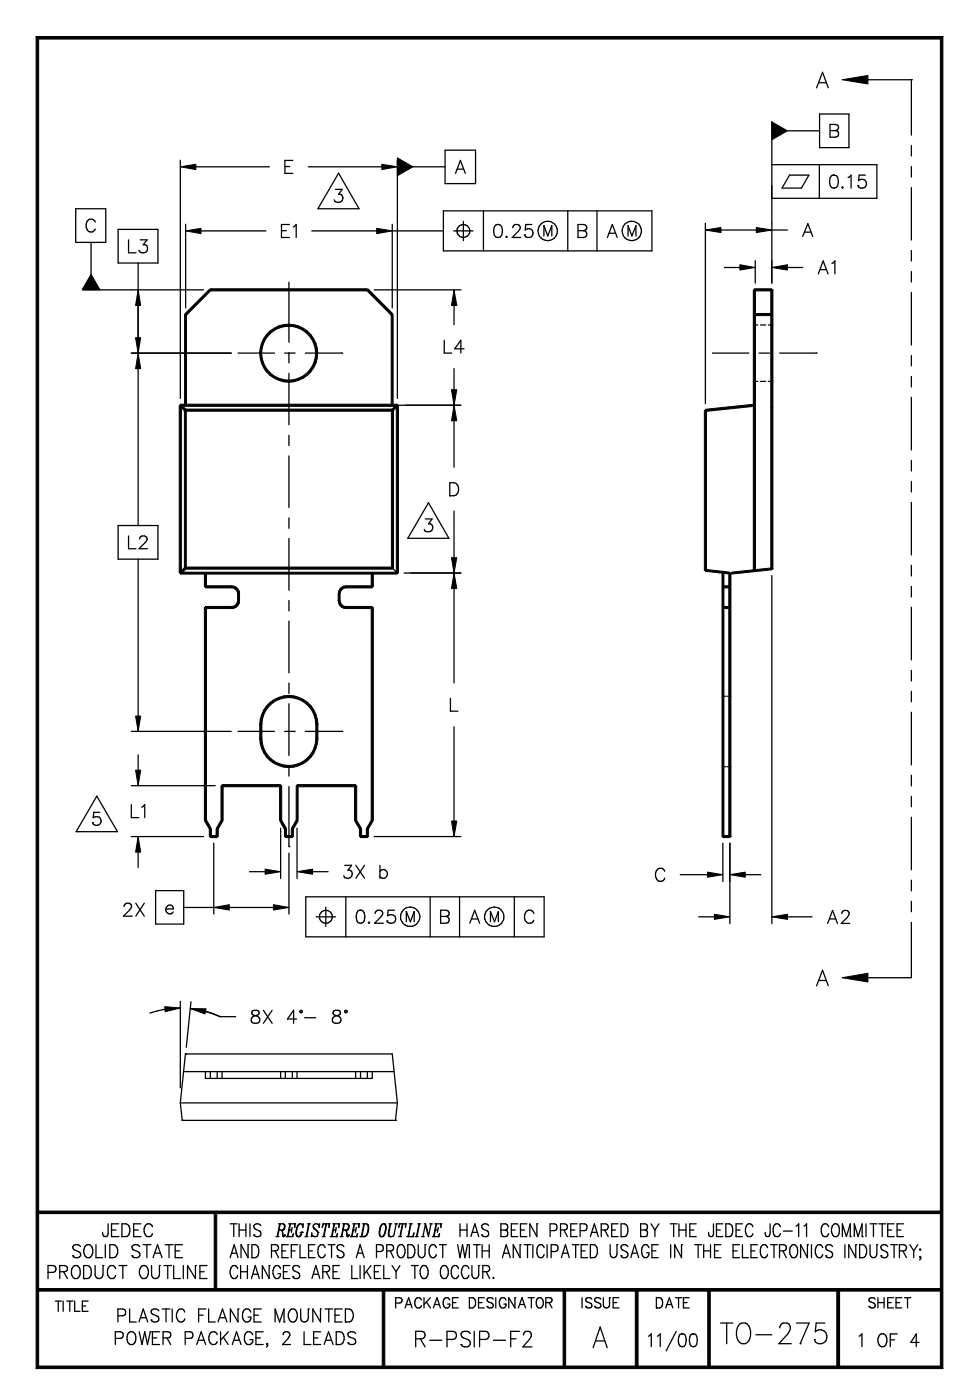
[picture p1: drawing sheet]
<svg xmlns="http://www.w3.org/2000/svg" width="195mm" height="278mm" viewBox="0 0 195 278" stroke-linecap="round" stroke-linejoin="round" font-family="sans-serif">
<g fill="none" stroke="#000" stroke-width=".25">
<path d="M162.3 17.5l1.2-3.1 1.1 3.1M162.7 16.4h1.5M172.5 15.9h8.6M181.1 15.9h.1M181.1 15.9v11M35.8 31.9v47.3M38.9 33.2h14.6M56.6 33.1h1M58.2 31.9h-1.6v2.6h1.6M61.3 33.2h14.6M66.7 37.7h1.3l-.7 .9a.83 .83 0 0 1 .8 1 .83 .83 0 0 1-1.1 .6l-.3-.1-.3-.4M67.3 34.4l4.1 7.1h-8.2z"/>
<path d="M79 31.9v47.3M82.1 33.2h6.4M88.5 29.9h6v6.6h-6zM90.5 34.5l1-2.6 1 2.6M90.9 33.6h1.2M153.4 32.7h20.9v6.7h-20.9M153.4 24.2v32.1M156.5 26h6.4M156.9 34.8h3.9l-1.5 2.6h-3.9zM162.8 32.7v6.7M162.9 22.7h5.8v6.7h-5.8zM165 24.7l1.4 .2a.57 .57 0 0 1 0 .9l-.3 .2 .3 .1a.68 .68 0 0 1 .3 .7 .68 .68 0 0 1-.6 .5h-1.1z"/>
<path d="M165 26h1.1M165.2 34.9a.85 .85 0 0 1 1.3 .4 2.1 2.1 0 0 1-.3 2 .82 .82 0 0 1-1.2-.4 2.04 2.04 0 0 1 .2-2zM165.6 34.8h.1M167.4 37.1l-.1 .2 .1 .1 .2-.1M168.6 35.3l.5-.5v2.6M170.5 36.9h.1M172 34.8h-1.2l-.2 1.1a.9 .9 0 0 1 1.4 0 .9 .9 0 0 1-.2 1.4 .9 .9 0 0 1-1.3-.4M181.1 28.9v2.1M181.1 33.1v2.1M181.1 37.3v10.4M15 41.5h6v6.7h-6zM16.6 57.6h23.8"/>
<path d="M18.1 48.2v6.3M18.9 44.2a.94 .94 0 0 0-1-.6 .94 .94 0 0 0-.8 1 1.1 1.1 0 0 0 .3 1.2 1.1 1.1 0 0 0 1.2 .2l.3-.5M23.5 45.6h7.9v6.7h-7.9zM25.5 47.7v2.6h1.5M27.5 52.3v17.9M27.9 47.7h1.3l-.7 1a.83 .83 0 0 1 .8 .9 .83 .83 0 0 1-1.1 .7l-.3-.2-.3-.3M36.9 44.6v16.6M39.9 45.9h13M41.8 57.6h.1M55.9 45.9h1M57.4 56.1v12M57.5 44.6h-1.6v2.6h1.6"/>
<path d="M58.3 45.1l.6-.5v2.6M62 45.9h12.9M74.4 57.6h17.2M78 45.9h10.1M78 44.6v16.6M88.1 41.9h41.5v8h-41.5zM90.1 45.9h3.9M92.1 44v3.9M96.1 41.9v8M98.5 44.8a.83 .83 0 0 1 1.2 .3 2.04 2.04 0 0 1-.2 2 .83 .83 0 0 1-1.3-.4 2.04 2.04 0 0 1 .3-1.9zM98.9 44.6h.1M100.7 47l-.1 .1 .1 .1 .1-.1"/>
<path d="M101.9 45.3l.3-.5 .7-.2a.63 .63 0 0 1 .4 1l-1.5 1.6h1.7M104.2 46.7h.1M105.7 44.6h-1.2l-.1 1.1a.9 .9 0 0 1 1.3 0 .9 .9 0 0 1-.2 1.4 .9 .9 0 0 1-1.3-.4M108.1 46.9v-2l.8 2 .8-2v2M112.8 41.9v8M114.9 44.6l1.5 .2a.58 .58 0 0 1 0 .9l-.4 .2a.68 .68 0 0 1 .6 .6 .68 .68 0 0 1-.6 .7h-1.1zM114.9 45.9h1.1M118.6 41.9v8M120.7 47.2l1-2.6 1 2.6M121.1 46.4h1.2M124.8 46.9v-2l.8 2 .8-2v2M140.2 44.4v35.9"/>
<path d="M143.3 45.7h7M144 53.2h3M149.9 57.6h.1M150.1 51.8v4.5M153.4 57.6h.1M153.4 45.7h3.1M156.5 53.2h3M159.5 47l1-2.5 1 2.5M159.9 46.2h1.2M162.6 54.5l1-2.6 1 2.6M163 53.6h1.2M165.3 52.4l.6-.5v2.6"/>
<path d="M181.1 49.8v2.1M181.1 54v2.1M181.1 58.1v10.5M26.1 70.2h19.9M27.5 73.3v31.2M47.3 70.2h7.2M56.6 70.2h2.1M57.4 70.1v2.1M57.4 74.2v10.3M60.7 70.2h7.2M67.9 70.2h.1M88.3 67.7v2.5h1.5"/>
<path d="M90.2 60.7v3.9M90.2 73.3v4.2M92.2 69.4h-1.8l1.2-1.7v2.5M141.6 70.2h7.2M149.9 75.8h.7M149.9 64.6h.7M150.9 70.2h2M151.2 75.8h1M151.2 64.6h1M152.7 75.8h.7M152.7 64.6h.7M153.4 75.8h.1"/>
<path d="M153.4 64.6h.1M155 70.2h7.2M162.2 70.2h.1M181.1 70.7v2M181.1 74.9v2M181.1 79v10.5M57.4 86.6v2M57.4 90.7v10.2M79.3 80.6h12.3M85.2 100l4 7h-8.2zM89.4 98.6h.1M89.4 96h.8a1.36 1.36 0 0 1 1 1.3 1.36 1.36 0 0 1-1 1.3h-.8z"/>
<path d="M90.2 83.7v9.2M140.2 81.6h.1M181.1 91.5v2.2M181.1 95.7v2.1M181.1 99.9v10.4M23.5 104.5h7.9v6.7h-7.9zM25.5 106.6v2.5h1.5M27.5 111.2v31.2M27.7 107.2l.3-.5a.88 .88 0 0 1 1.1 .1 .78 .78 0 0 1-.2 1.1l-1.3 1.2h1.7M57.4 103v2.1M57.4 107.1v10.3M57.4 119.4v2.1"/>
<path d="M78 113l1 .9M80.3 113.9h11.3M84.5 103.2h1.4l-.7 1a.82 .82 0 0 1 .8 .9 .82 .82 0 0 1-1.1 .6l-.4-.1-.2-.3M90.2 101.6v9.3M90.2 117v18.8M153.4 113.1h.1M153.4 114.4v69.3M181.1 112.4v2.1M181.1 116.6v2.1M57.4 138.5h.1M57.4 123.5v10.3M57.4 135.8v2.1"/>
<path d="M57.4 139.9v10.3M89.5 138.9v2.5h1.5M143.7 138.5h.5M144.5 138.5h.5M145 138.5h.1M181.1 120.8v10.4M181.1 133.3v2.1M181.1 137.5v2.1M19.2 158.3l4.1 7.1h-8.2zM26.1 145.4h19.9M26.1 156.2h16.7M26.1 160v2.6h1.5"/>
<path d="M27.5 150.1v3M47.3 145.4h7.2M56.6 145.4h2.1M57.4 152.3v2M57.4 156.4v11.9M60.7 145.4h7.2M67.9 145.4h.1M90.2 144.5v18.8M143.7 152.5h.5M144.5 152.5h.5M145 152.5h.1M181.1 141.6v10.5"/>
<path d="M181.1 154.2v2.1M181.1 158.3v2.1M18.4 163.6h.1M19.8 161.5h-1.2l-.1 1.1a.9 .9 0 0 1 1.4 0 .9 .9 0 0 1-.2 1.4 .9 .9 0 0 1-1.3-.4M26.1 166.3h14.3M27 179.6l1.7 2.6M27.5 169.4v3.1M28.2 160.5l.6-.5v2.6M28.7 179.6l-1.7 2.6M30.9 177.1h5.6v6.6h-5.6zM42.5 167.7v14.1M49.6 173.3h3.1"/>
<path d="M55.8 164.7v10M57.4 168.3h.1M57.4 169.7v12.1M59 164.7v10M60.8 178.3h47.3v8h-47.3zM62.1 173.3h3.1M68.5 172.1h1.4l-.7 .9a.83 .83 0 0 1 .8 1 .83 .83 0 0 1-1.1 .6l-.4-.1-.2-.4M68.7 178.3v8M70.7 172.1l1.8 2.5M72.5 172.1l-1.8 2.5M74.4 166.3h17.2M75.5 173.3a.83 .83 0 0 1 1.2-.1 .83 .83 0 0 1 0 1.2 .83 .83 0 0 1-1.2-.1"/>
<path d="M75.5 172.1v2.5M85.5 178.3v8M91.3 178.3v8M102.2 178.3v8M132.1 173.2a.94 .94 0 0 0-1.1-.5 .94 .94 0 0 0-.7 .9 1.14 1.14 0 0 0 .2 1.3 1.14 1.14 0 0 0 1.3 .2l.3-.5M135.2 173.9h5.4M143.7 166.3h.1M143.7 167.7v7.6M145.1 166.3h.1M145.1 167.7v16M148.1 173.9h3.1M181.1 162.5v10.5"/>
<path d="M181.1 175v2.1M181.1 179.2v2.1M24.7 180.2l.1-.3a.8 .8 0 0 1 1.2 0l.1 .2-.1 .5-1.5 1.6h1.8M33 180.7a.81 .81 0 0 0 .5 .9 .81 .81 0 0 0 .9-.3M33.1 180.4a.71 .71 0 0 1 .8-.4 .71 .71 0 0 1 .5 .7h-1.4zM35.8 199.1v17.2M36.5 180.4h6M38 199.2l-1 9.1M45.6 180.4h8.7M62.8 182.3h3.9M64.7 180.4v3.8M71.1 181.1a.82 .82 0 0 1 1.3 .4 2.04 2.04 0 0 1-.3 2 .8 .8 0 0 1-1.2-.4 2.26 2.26 0 0 1 .2-2z"/>
<path d="M71.5 181h.1M73.3 183.3l-.1 .2 .1 .1 .2-.1M74.6 181.6l.1-.3a.8 .8 0 0 1 1.2 0 .78 .78 0 0 1-.2 1.1l-1.3 1.2h1.8M76.9 183.1h.1M78.4 181h-1.2l-.2 1.1a.92 .92 0 0 1 1.4 0 .92 .92 0 0 1-.2 1.4 .92 .92 0 0 1-1.3-.4M80.8 183.3v-2l.8 2 .7-2v2M87.6 181h1.1a.64 .64 0 0 1 .4 1l-.4 .2a.68 .68 0 0 1 .6 .7 .68 .68 0 0 1-.6 .7h-1.1zM87.6 182.2h1.1M93.4 183.6l.9-2.6 1 2.6M93.7 182.7h1.3M97.5 183.3v-2l.8 2 .7-2v2M106.1 181.6a.96 .96 0 0 0-1.1-.6 .96 .96 0 0 0-.8 1 1.13 1.13 0 0 0 .3 1.2 1.13 1.13 0 0 0 1.2 .3l.4-.5"/>
<path d="M138.9 182.3h3.1M156.5 182.3h4.9M162.3 196l1.2-3.1 1.1 3.1M162.7 195h1.5M164.5 183.6l1-2.6 .9 2.6M164.9 182.7h1.2M167.3 181.6l.1-.3 .4-.3 .7 .2a.55 .55 0 0 1 .1 .8l-1.4 1.6h1.7M181.1 183.4v11h-8.6M32.8 200.7l-3 .7M35.8 219.3h43.2M35.8 219.3l.4 3.5M36.5 213.1h41.8"/>
<path d="M36.9 209.6h.1M36.9 209.6h41.1l1 9.7M36.9 209.6l-1.1 9.7M37.8 200.6l3.1 .5 1.4 .5M40.8 213.1v1.3h33.2v-1.3M40.8 201.1l1.5 .5M41.8 213.1v1.3M42.3 201.6l1.5 .6h3M43.2 213.1v1.3M44.1 213.1v1.3M50.1 201a.54 .54 0 0 0 .3 .9 1.09 1.09 0 0 1 1.2 1.1 .88 .88 0 0 1-1 .5 .88 .88 0 0 1-.7-.9 1.12 1.12 0 0 1 1.3-.7 .51 .51 0 0 0 .2-.9l-.4-.1zM52.3 200.9l1.8 2.6"/>
<path d="M54.1 200.9l-1.8 2.6M55.8 213.1v1.3M56.7 213.1v1.3M58.1 213.1v1.3M58.9 202.6h-1.8l1.3-1.7v2.6M59 213.1v1.3M60.6 202.4h2.2M66.3 201a.51 .51 0 0 0 .2 .9 1.04 1.04 0 0 1 1.3 1.1 .88 .88 0 0 1-1 .5 .88 .88 0 0 1-.7-.9 1.22 1.22 0 0 1 1.2-.7 .54 .54 0 0 0 .2-.9l-.3-.1zM68.6 201h.3v.3h-.3zM70.7 213.1v1.3M71.6 213.1v1.3M73 213.1v1.3"/>
<path d="M79 219.3l-.4 3.5M36.2 222.8h.1M36.2 222.8h42.4M78.6 222.8h.1M9.5 253h1.1a.69 .69 0 0 0 .5-.7 .69 .69 0 0 0-.5-.6h-1.1v2.5M11 258.7h1.2M11.6 258.7v2.1M11.9 252.9l1.3-.1a.63 .63 0 0 0 .2-.7 .63 .63 0 0 0-.6-.4h-.9v2.5M12.6 258.7v2.1M12.6 252.9l.8 1.3M13.3 258.7h1.2M13.9 258.7v2.1"/>
<path d="M14.5 249.7h.1M14.6 251.8l.2-.1a1.16 1.16 0 0 1 1.1 1.6 .88 .88 0 0 1-.8 1 .88 .88 0 0 1-.9-1 1.6 1.6 0 0 1 .4-1.5zM14.8 258.7v2.1h1.1M16 247.9a.85 .85 0 0 0-.8-.4 .85 .85 0 0 0-.7 .6l.2 .4 .2 .1a1.36 1.36 0 0 1 1.1 .7v.4a.95 .95 0 0 1-1.5 0M16.4 259.7h.6M16.6 254.2h.1M16.6 251.7h.8a1.44 1.44 0 0 1 .8 1.2 1.44 1.44 0 0 1-.8 1.3h-.8zM16.9 247.9a.85 .85 0 0 1 1-.4 .85 .85 0 0 1 .5 1 1.16 1.16 0 0 1-1.1 1.6 1.62 1.62 0 0 1-.4-2.2zM17.5 258.7h-1.1v2.1h1.1M18.9 251.7v1.8a.79 .79 0 0 0 .8 .7 .79 .79 0 0 0 .8-.7v-1.8M19.1 247.5v2.6h1.3M20.5 251.7h.1"/>
<path d="M20.9 247.5v2.6M21.5 243.4l-.1 2.3a.56 .56 0 0 1-.9 0l-.1-.7M21.8 250.1h.1M21.8 247.5a1.38 1.38 0 0 1 1.6 .8 1.38 1.38 0 0 1-.5 1.7l-1.1 .1zM22.2 244.6h.9M23 252.3a.8 .8 0 0 0-1.2-.5 1.63 1.63 0 0 0 .2 2.4 .84 .84 0 0 0 1-.6M23.6 243.4h-1.4v2.5h1.4M23.6 251.7h1.6M24.2 245.9h.1M24.2 243.4l1.1 .1a1.47 1.47 0 0 1-.3 2.4h-.8zM24.4 251.7v2.5M26.2 249.7h.1"/>
<path d="M26.6 244.6h.9M27.8 247.9a.85 .85 0 0 0-.9-.4 .85 .85 0 0 0-.7 .6l.2 .4 .3 .1a1.36 1.36 0 0 1 1.1 .7v.4a.95 .95 0 0 1-1.6 0M28 243.4h-1.4v2.5h1.4M28.2 251.8a.87 .87 0 0 1 .9 0 .87 .87 0 0 1 .4 .8 1.16 1.16 0 0 1-1.1 1.6 1.56 1.56 0 0 1-.2-2.4zM28.4 247.5h1.6M29.2 247.5v2.6M30.1 251.7v1.8a.79 .79 0 0 0 .8 .7 .79 .79 0 0 0 .8-.7v-1.8M30.3 243.9a.85 .85 0 0 0-1-.5 .85 .85 0 0 0-.7 .9 1.1 1.1 0 0 0 .2 1.2 1.1 1.1 0 0 0 1.2 .3l.3-.5M30.4 250.1l.9-2.6 .9 2.6M30.8 249.2h1.1M31.7 251.7h.1M32.6 251.7h1.5"/>
<path d="M32.8 247.5h1.6M33.3 251.7v2.5M33.6 247.5v2.6M34.5 251.7v2.5h1.4M34.8 248.7h.9M36.3 247.5h-1.5v2.6h1.5M36.4 251.7v2.5M38.8 251.7h.1M38.8 251.7v2.5l-1.5-2.5v2.5M39.7 252.9h.9M41.1 251.7h-1.4v2.5h1.4M45.7 250.1l.8-2.6 .8 2.6"/>
<path d="M45.7 243.4h1.4M46 249.2h1M46.5 243.4v2.5M47.2 252.3a.68 .68 0 0 0-1-.5 1.68 1.68 0 0 0 .1 2.4 .74 .74 0 0 0 .9-.6M47.5 243.4v2.5M47.5 244.6h1.4M47.8 251.7v2.5M47.8 252.9h1.4M48.9 243.4v2.5M49.2 251.7v2.5M49.3 247.5h.1M49.3 247.5v2.6l-1.4-2.6v2.6"/>
<path d="M49.7 243.4v2.5M50 254.2l.7-2.5 .8 2.5M50.1 250.1h.1M50.1 247.5h.6a1.53 1.53 0 0 1 0 2.6h-.6zM50.3 253.4h.9M50.4 245.6h.1M51.8 243.7a.75 .75 0 0 0-.8-.4 .75 .75 0 0 0-.6 .6 2.19 2.19 0 0 0 1.3 1l.1 .7a.86 .86 0 0 1-1.4 0M53.5 251.7h.1M53.5 251.7v2.5l-1.4-2.5v2.5M54 248.7h.8a.62 .62 0 0 0 .6-.6 .62 .62 0 0 0-.6-.6h-.8v2.6M54.7 248.7l.7 1.4M54.8 245.9h.6"/>
<path d="M55.4 243.4h.9M55.4 244.6h.1M55.4 244.6h.8M55.6 243.4l-.5 2.5M55.7 243.4l-.5 2.5M55.7 252.3a.68 .68 0 0 0-.6-.7 .68 .68 0 0 0-.7 .7 1.69 1.69 0 0 0 .4 1.9 .77 .77 0 0 0 .9-.9h-.5M55.9 244.6l.2 .2M56 248.7h.8M56.1 244.8l.1 1 .3 .1v-.2M56.1 244.8l.2 .9 .1 .1 .1-.1M56.2 244.6h.1M56.3 243.4l.3 .3a.69 .69 0 0 1-.4 .9"/>
<path d="M56.3 243.4a.79 .79 0 0 1-.1 1.2M56.3 252.9h.8M56.5 245.6h.1M56.5 245.7h.1M56.5 245.6v.1M56.9 245.9h1.2l.2-.6-.2 .6M57.3 247.5h-1.3v2.6h1.3M57.4 243.4h1.3l-.1 .7v-.7M57.5 244.6h.5M57.6 251.7h-1.3v2.5h1.3M57.6 243.4l-.5 2.5M57.7 243.4l-.5 2.5"/>
<path d="M57.9 248.7h.8M58.1 245.9h.1M58.1 244.1l-.2 .9M58.2 253.9h.1M58.6 243.4h.1M59.2 247.5h-1.3v2.6M59.2 245.9h.1M59.2 245.9h.2M59.5 252a.76 .76 0 0 0-1.3 0l.2 .6 .8 .4a.66 .66 0 0 1 .3 .6 .66 .66 0 0 1-.4 .6l-.7-.1-.2-.2M59.6 243.4h.2l.3 .2M59.6 243.4a2.19 2.19 0 0 0-.6 2.4l.2 .1M59.6 243.4a2.37 2.37 0 0 0-.5 2.4l.1 .1"/>
<path d="M59.6 247.5v2.6h1.2M59.7 245h.6M59.9 245h.1M59.9 245l-.1 .6-.4 .3M60 245h.1M60 245l-.3 .8-.3 .1M60.3 243.4l-.1 .7-.1-.5zM60.6 245.9h.6M61.1 243.4h.6M61.3 248.7h.8M61.4 243.4l-.5 2.5M62 245.2v.5l-.1 .2z"/>
<path d="M62 254.2l.8-2.5 .8 2.5M62 245.7h.1M62.3 243.9l.1 .4 .8 .7M62.3 243.9l.8 .9 .1 .2M62.3 253.4h1M62.6 247.5h-1.3v2.6h1.3M63.2 245h.1M63.2 245l-.1 .7a.71 .71 0 0 1-1.1 0M63.4 243.6a.6 .6 0 0 0-.7-.2 .6 .6 0 0 0-.4 .5M63.5 243.4l-.1 .7v-.5zM64 245.9h.6M64.2 252.9h.8a.63 .63 0 0 0 .5-.6 .63 .63 0 0 0-.5-.6h-.8v2.5"/>
<path d="M64.3 243.4l-.3 .7 .2-.7h1.3l-.1 .7v-.7M64.6 248.1a.69 .69 0 0 0-1-.5 1.77 1.77 0 0 0 .1 2.5 .74 .74 0 0 0 .9-.7M64.8 243.4l-.5 2.5M64.8 252.9l.7 1.3M64.9 243.4l-.5 2.5M65.2 247.5h1.4M65.4 243.4h.1M65.6 245.9h1.3l.2-.6-.3 .6M65.9 247.5v2.6M66.1 243.4h1.3l-.1 .7v-.7M66.2 252.9h.8M66.2 244.6h.5"/>
<path d="M66.4 243.4l-.5 2.5M66.5 243.4l-.5 2.5M66.8 245.9h.1M66.8 244.1l-.1 .9M67 249.7h.1M67.3 243.4h.1M67.5 251.7h-1.3v2.5h1.3M67.6 245.9h.6M68.1 243.4h.9M68.2 244.6h.1M68.2 244.6h.7M68.3 247.9a.76 .76 0 0 0-1.3 0l.1 .4 .3 .3a1.16 1.16 0 0 1 .9 .7v.4a.76 .76 0 0 1-1.3 0"/>
<path d="M68.3 243.4l-.5 2.5M68.4 243.4l-.5 2.5M68.6 244.6l.3 .2M68.9 244.8v1l.3 .1 .1-.2M68.9 244.8l.1 .9 .1 .1 .2-.1M68.9 244.6h.1M69 243.4l.4 .3a.69 .69 0 0 1-.5 .9M69 243.4a.79 .79 0 0 1-.1 1.2M69.3 245.6h.1M69.3 245.7h.1M69.3 245.6v.1M69.6 245.9h1.3l.2-.6-.3 .6"/>
<path d="M69.9 251.7v2.5h1.2M70.1 243.4h1.3l-.1 .7v-.7M70.2 244.6h.5M70.4 243.4l-.5 2.5M70.5 243.4l-.5 2.5M70.8 245.9h.1M70.8 250.1l.8-2.6 .8 2.6M70.8 244.1l-.2 .9M71.1 249.2h1M71.3 243.4h.1M71.6 245.9h.1M71.6 245.9h.7"/>
<path d="M71.6 251.7v2.5M72.1 243.4h.7M72.3 245.9h.1M72.3 243.4l-.5 2.5M72.4 251.7v2.5M72.4 243.4l-.5 2.5M72.8 243.4l.3 .1a2.14 2.14 0 0 1-.4 2.3l-.4 .1M72.8 243.4a1.75 1.75 0 0 1-.5 2.5M72.8 252.8l.9 1.4M73.7 251.7l-1.3 1.7M74.4 252.9h.8M74.8 248.9h.9a.7 .7 0 0 0 .5-.7 .7 .7 0 0 0-.5-.7h-.9v2.6"/>
<path d="M75.7 251.7h-1.3v2.5h1.3M75.7 245.9h.1M75.7 245.9h.3M76.1 243.4h.3M76.1 243.4a2.19 2.19 0 0 0-.6 2.4l.2 .1M76.1 243.4a2.24 2.24 0 0 0-.4 2.5M76.3 251.7v2.5h1.1M76.4 243.4h.1M76.4 243.4a1.82 1.82 0 0 1-.4 2.5M76.4 243.4a2.24 2.24 0 0 1-.4 2.5M76.9 248.7h.8a.63 .63 0 0 0 .5-.6 .63 .63 0 0 0-.5-.6h-.8v2.6M77.3 243.4h.6"/>
<path d="M77.5 245.9h.1M77.5 248.7l.7 1.4M77.5 243.4a4 4 0 0 0-.2 2.4l.2 .1M77.6 243.4a4 4 0 0 0-.2 2.4l.1 .1M77.9 251.7l.8 1.2M78.5 243.4h.5M78.6 259.1h.8a.53 .53 0 0 0 .5-.5 .53 .53 0 0 0-.5-.6h-.8v2.1M78.7 243.4h.1M78.7 243.4l-.4 2.2-.2 .2-.6 .1M78.7 252.9v1.3M79.2 245.9h.6M79.3 247.6l.2-.1a1.22 1.22 0 0 1 .9 1.9 .68 .68 0 0 1-1.1 .6 1.86 1.86 0 0 1 0-2.4z"/>
<path d="M79.5 243.4l-.3 .7 .2-.7h1.3l-.1 .7v-.7M79.5 251.7l-.8 1.2M80 243.4l-.5 2.5M80.1 243.4l-.5 2.5M80.6 243.4h.1M80.8 259.4h.8M80.8 245.9h1.3l.2-.7-.3 .7M81 250.1h.1M81 247.5h.8a1.53 1.53 0 0 1 0 2.6h-.8zM81.3 243.4h.6M81.6 243.4l-.5 2.5M81.7 243.4l-.5 2.5"/>
<path d="M81.8 251.7h1.3M82 245.9h.1M82.4 251.7v2.5M82.5 245.9h.6M83 243.4h.6M83.1 247.5v1.8a.68 .68 0 0 0 .3 .7 .68 .68 0 0 0 .8 0l.3-.7v-1.8M83.3 243.4l-.5 2.5M83.4 243.4l-.5 2.5M83.8 258.5a.67 .67 0 0 0-.8-.5 .67 .67 0 0 0-.6 .8 .92 .92 0 0 0 .9 1.3l.5-.5M83.8 245.9h.5M83.9 251.8l.2-.1a1.17 1.17 0 0 1 1 1.6l-.1 .3a.7 .7 0 0 1-.7 .7 .7 .7 0 0 1-.7-.7 1.89 1.89 0 0 1 .3-1.8zM84.3 258v2.1"/>
<path d="M84.3 243.4h.3M84.5 247.5h.1M84.6 243.4l-.5 2.5M84.6 243.4l.6 2.2M84.7 258.9l.8 1.2M85.4 243.4h.5M85.5 258l-1.2 1.4M85.7 243.4l-.5 2.5-.6-2.2M85.9 245.9h1.3l.2-.6-.3 .6M86.4 259.4h.9M86.4 243.4h1.3l-.1 .7v-.7M86.5 244.6h.5"/>
<path d="M86.7 243.4l-.5 2.5M86.7 248.1a.68 .68 0 0 0-.7-.6 .68 .68 0 0 0-.6 .6l-.1 .4a1.55 1.55 0 0 0 .6 1.6 .73 .73 0 0 0 .8-.7M86.8 243.4l-.5 2.5M87.1 245.9h.1M87.1 244.1l-.2 .9M87.3 247.5h1.4M87.6 243.4h.1M87.9 251.8l.2-.1a1.17 1.17 0 0 1 1 1.6l-.1 .3a.7 .7 0 0 1-.7 .7 .7 .7 0 0 1-.7-.7l-.1-.3a1.79 1.79 0 0 1 .4-1.5zM88 247.5v2.6M89.4 258.5a.67 .67 0 0 0-.8-.5 .67 .67 0 0 0-.5 .8 .92 .92 0 0 0 .9 1.3 .7 .7 0 0 0 .4-.8h-.4M89.9 259h.7M91 247.5l.4 2.6 .5-2.6 .5 2.6 .5-2.6"/>
<path d="M91.1 258h-1.2v2.1h1.2M91.1 252.3a.68 .68 0 0 0-.7-.7 .68 .68 0 0 0-.6 .7l-.1 .3a1.55 1.55 0 0 0 .6 1.6 .73 .73 0 0 0 .8-.6M91.4 244.6h1.4M91.4 243.4v2.5M92.8 243.4v2.5M92.9 247.5h.1M93.2 252.3a.68 .68 0 0 0-.7-.7 .68 .68 0 0 0-.7 .7 1.69 1.69 0 0 0 .5 1.9 .74 .74 0 0 0 .9-.6M93.3 247.5v2.6M93.3 258a1.04 1.04 0 0 1 1.2 1.1 1.04 1.04 0 0 1-1.2 1zM93.6 245.9l.8-2.5 .7 2.5M93.8 251.7v1.8a.68 .68 0 0 0 .7 .7 .68 .68 0 0 0 .6-.7v-1.8M93.9 245h.9"/>
<path d="M94.1 247.5h1.3M94.8 247.5v2.6M95.1 259h.7M95.1 251.7h.1M95.7 245.6h.1M95.8 248.7h1.4M95.8 247.5v2.6M95.9 252.9h.9a.62 .62 0 0 0 .5-.6 .62 .62 0 0 0-.5-.6h-.9v2.5M96.2 258h-1.1v2.1h1.1M96.6 252.9l.7 1.3M96.8 259.8h.1M97.1 243.7a.81 .81 0 0 0-1.4 0 .66 .66 0 0 0 .4 .8l.8 .3a.68 .68 0 0 1-.3 1.1l-.7-.1-.2-.2"/>
<path d="M97.2 247.5v2.6M98 258.3a.67 .67 0 0 0-.6-.3 .67 .67 0 0 0-.6 .5l.2 .3 .9 .4a.54 .54 0 0 1 0 .8 .8 .8 0 0 1-1.1-.2M98.1 254v.2l.1-.1M98.5 258v2.1M99.5 243.4h.9a.63 .63 0 0 1 .5 .6 .63 .63 0 0 1-.5 .6l.3 .1a.72 .72 0 0 1-.3 1.2h-.9zM99.5 244.6h.9M99.8 250.1l.8-2.6 .8 2.6M100.1 249.2h1M100.6 258.5a.67 .67 0 0 0-.8-.5 .67 .67 0 0 0-.5 .8 .92 .92 0 0 0 .8 1.3 .7 .7 0 0 0 .5-.8h-.5M101.6 244.6h.8M102.3 258h.1M102.3 258v2.1l-1.2-2.1v2.1"/>
<path d="M102.9 243.4h-1.3v2.5h1.3M103.3 259.4h.9M103.4 247.5h.1M103.4 247.5v2.6l-1.4-2.6v2.6M103.4 244.6h.8M104.2 247.5h1.3M104.7 243.4h-1.3v2.5h1.3M104.8 247.5v2.6M105 258h1.2M105.6 258v2.1M105.9 247.5v2.6M106.7 243.4h.1"/>
<path d="M106.7 243.4v2.5l-1.4-2.5v2.5M106.9 258.1a.72 .72 0 0 1 1.1 .7 .92 .92 0 0 1-.9 1.3 1.28 1.28 0 0 1-.2-2zM108.1 248.1a.68 .68 0 0 0-.6-.6 .68 .68 0 0 0-.7 .6l-.1 .4a1.55 1.55 0 0 0 .6 1.6 .73 .73 0 0 0 .8-.7M108.5 259h.8a.49 .49 0 0 0 .4-.5 .49 .49 0 0 0-.4-.5h-.8v2.1M108.7 247.5v2.6M109.1 259l.6 1.1M109.3 244.7h.9a.71 .71 0 0 0 .5-.7 .71 .71 0 0 0-.5-.6h-.9v2.5M109.5 248.9h.9a.7 .7 0 0 0 .5-.7 .7 .7 0 0 0-.5-.7h-.9v2.6M111.4 244.6h.8a.62 .62 0 0 0 .6-.6 .62 .62 0 0 0-.6-.6h-.8v2.5M111.6 250.1l.8-2.6 .7 2.6M111.9 249.2h.9M112.1 244.6l.7 1.3"/>
<path d="M113.4 244.6h.8M113.7 247.5h1.4M114.4 247.5v2.6M114.7 243.4h-1.3v2.5h1.3M115.3 244.7h.9a.71 .71 0 0 0 .5-.7 .71 .71 0 0 0-.5-.6h-.9v2.5M115.5 248.7h.8M115.7 258v2.1M116.4 259.8h.1M116.8 247.5h-1.3v2.6h1.3M117.3 250.1h.1M117.3 247.5h.7a1.53 1.53 0 0 1 0 2.6h-.7zM117.3 245.9l.8-2.5 .8 2.5"/>
<path d="M117.6 245h1M117.6 258.3a.67 .67 0 0 0-.6-.3 .67 .67 0 0 0-.6 .5l.2 .3 .9 .4a.51 .51 0 0 1 .1 .5 .51 .51 0 0 1-.4 .4l-.6-.1-.2-.2M118.2 259.8h.1M119.4 258.3a.67 .67 0 0 0-.7-.3 .67 .67 0 0 0-.5 .5l.1 .3 .7 .3a.52 .52 0 0 1 .2 .9 .8 .8 0 0 1-1-.2M119.5 244.6h.9a.62 .62 0 0 0 .5-.6 .62 .62 0 0 0-.5-.6h-.9v2.5M119.9 258v1.5a.61 .61 0 0 0 .6 .6 .61 .61 0 0 0 .6-.6v-1.5M120.2 244.6l.7 1.3M121.1 258h.1M121.3 247.5v1.8a.68 .68 0 0 0 .3 .7 .68 .68 0 0 0 .7 0l.3-.7v-1.8M121.6 244.6h.7M121.9 259h.7M122.6 247.5h.1"/>
<path d="M122.8 243.4h-1.2v2.5h1.2M123 258h-1.1v2.1h1.1M123.4 249.7h.1M123.4 245.9h.1M123.4 243.4h.7a1.63 1.63 0 0 1 .3 2.4l-1 .1zM124.8 247.9a.76 .76 0 0 0-1.4 0l.1 .4 .3 .3a1.16 1.16 0 0 1 1 .7v.4a.76 .76 0 0 1-1.4 0M125.4 250.1l.7-2.6 .8 2.6M125.7 249.2h.9M127.3 243.4h.9a.63 .63 0 0 1 .5 .6 .63 .63 0 0 1-.5 .6l.3 .1a.72 .72 0 0 1-.3 1.2h-.9zM127.3 244.6h.9M129 248.1a.68 .68 0 0 0-.7-.6 .68 .68 0 0 0-.7 .6l-.1 .4a1.55 1.55 0 0 0 .6 1.6 .76 .76 0 0 0 .9-1h-.5M129.4 243.4l.8 1.2"/>
<path d="M129.6 248.7h.8M130.2 244.6v1.3M130.5 258a1.1 1.1 0 0 1 1.2 .7 1.1 1.1 0 0 1-.4 1.3l-.8 .1zM130.8 247.5h-1.2v2.6h1.2M131 243.4l-.8 1.2M132.6 259.4h.9M133.2 243.4h1.4M133.3 247.5v2.6M133.9 243.4v2.5M134.3 258h1.2M134.9 258v2.1M134.9 244.6h1.4"/>
<path d="M134.9 243.4v2.5M135.4 247.5h.1M135.4 247.5v2.6l-1.3-2.6v2.6M135.8 259h.7M136.3 243.4v2.5M137 258h-1.2v2.1h1.2M137.1 244.6h.8M138.1 247.5h1.4M138.4 243.4h-1.3v2.5h1.3M138.7 247.5v2.6M139.8 248.7h1.4M139.8 247.5v2.6"/>
<path d="M141.2 247.5v2.6M141.8 243.4l-.1 2.3a.47 .47 0 0 1-.8 0l-.1-.7M142 248.7h.8M142.4 244.6h.8M143.3 247.5h-1.3v2.6h1.3M143.7 243.4h-1.3v2.5h1.3M144.3 245.9h.1M144.3 243.4h.6a1.52 1.52 0 0 1 .5 2.2l-.2 .2-.9 .1zM145.7 248.7h.8M146.3 244.6h.8M147 247.5h-1.3v2.6h1.3M147.6 247.5v2.6h1.1"/>
<path d="M147.6 243.4h-1.3v2.5h1.3M149.2 248.7h.8M149.6 243.9a.68 .68 0 0 0-.5-.6 .68 .68 0 0 0-.7 .4 1.7 1.7 0 0 0 .3 2.2 .68 .68 0 0 0 .9-.6M150.5 247.5h-1.3v2.6h1.3M152.5 248.1a.69 .69 0 0 0-1-.5 1.77 1.77 0 0 0 .2 2.5 .74 .74 0 0 0 .8-.7M153.1 243.4v1.9l-.2 .4a.44 .44 0 0 1-.7 0l-.1-.7M153.1 247.5h1.4M153.8 247.5v2.6M154.9 248.7h.9a.62 .62 0 0 0 .5-.6 .62 .62 0 0 0-.5-.6h-.9v2.6M155.1 243.9a.69 .69 0 0 0-1.1-.4 1.73 1.73 0 0 0 .2 2.4l.6-.1 .3-.5M155.6 248.7l.7 1.4M155.7 244.8h1.8"/>
<path d="M157.3 247.6l.2-.1a1.17 1.17 0 0 1 1 1.6l-.1 .3a.7 .7 0 0 1-.7 .7 .7 .7 0 0 1-.7-.7 1.89 1.89 0 0 1 .3-1.8zM158.2 243.8l.5-.4v2.5M159.8 243.8l.5-.4v2.5M160.5 247.5h.1M160.5 247.5v2.6l-1.4-2.6v2.6M161.3 247.5v2.6M163.5 248.1a.68 .68 0 0 0-.7-.6 .68 .68 0 0 0-.6 .6 1.73 1.73 0 0 0 .4 2 .74 .74 0 0 0 .9-.7M164.1 249.7h.1M164.7 243.9a.7 .7 0 0 0-.7-.6 .7 .7 0 0 0-.7 .6 1.55 1.55 0 0 0 .5 2 .68 .68 0 0 0 .9-.6M165.5 247.9a.76 .76 0 0 0-1.4 0l.1 .4 .3 .3a1.16 1.16 0 0 1 1 .7v.4a.76 .76 0 0 1-1.4 0M165.5 243.7l.3-.3a.85 .85 0 0 1 1 .9 1.52 1.52 0 0 1-.5 1.6h-.5a1.49 1.49 0 0 1-.3-2.2zM167.4 245.9v-2.5l.8 2.5 .8-2.5v2.5"/>
<path d="M167.9 247.5v2.6M169 245.9h.1M169.8 245.9v-2.5l.7 2.5 .8-2.5v2.5M170.1 247.5h.1M170.1 247.5v2.6l-1.4-2.6v2.6M170.8 250.1h.1M170.8 247.5h.7a1.48 1.48 0 0 1 0 2.6h-.7zM171.3 245.9h.1M172.1 243.4v2.5M172.7 259.8h.1M172.9 247.5v1.8a.68 .68 0 0 0 .3 .7 .68 .68 0 0 0 .8 0l.3-.7v-1.8M172.9 243.4h1.4"/>
<path d="M173.6 243.4v2.5M173.9 258.3a.68 .68 0 0 0-.6-.3 .68 .68 0 0 0-.6 .5l.2 .3 .9 .4a.51 .51 0 0 1 .1 .5 .51 .51 0 0 1-.4 .4l-.6-.1-.2-.2M174.3 247.5h.1M174.5 258v2.1M174.5 259h1.2M174.6 243.4h1.4M175.1 249.7h.1M175.3 243.4v2.5M175.7 258v2.1M176.4 247.9a.68 .68 0 0 0-.8-.4 .68 .68 0 0 0-.4 .8l.3 .3a1.16 1.16 0 0 1 .9 .7 .71 .71 0 0 1-.5 .8 .71 .71 0 0 1-.8-.4M176.4 244.6h.8M176.4 259h.7"/>
<path d="M177 247.5h1.4M177.6 258h-1.2v2.1h1.2M177.7 243.4h-1.3v2.5h1.3M177.7 247.5v2.6M178.1 259h.7M178.3 244.6h.7M178.8 248.7h.8a.62 .62 0 0 0 .6-.6 .62 .62 0 0 0-.6-.6h-.8v2.6M179.2 258h-1.1v2.1h1.1M179.4 248.7l.7 1.4M179.6 243.4h-1.3v2.5h1.3M179.8 258h1.2M180.4 258v2.1"/>
<path d="M180.8 247.5l.8 1.2M181.6 248.7v1.4M182.4 247.5l-.8 1.2M182.9 248.3l.1 .2-.1 .1zM182.9 250.1v-.3a.47 .47 0 0 1-.1 .7M22.9 266.1l1.3-.1a.68 .68 0 0 0 .3-.7 .68 .68 0 0 0-.6-.5h-1v2.6M23.4 261.6h1a.69 .69 0 0 0 .6-.6 .69 .69 0 0 0-.6-.7h-1v2.6M25.5 265.2l.4-.4a1.11 1.11 0 0 1 1.1 1.6 .88 .88 0 0 1-.9 1 .88 .88 0 0 1-.8-1v-.6zM25.8 260.3v2.6h1.3M27.6 262.9l.9-2.6 .9 2.6M27.7 264.8l.5 2.6 .6-2.6 .5 2.6 .6-2.6M27.9 262h1.1"/>
<path d="M29.9 264.8h.1M30 262.5h.1M30.3 266h.9M31.6 260.7a.82 .82 0 0 0-.9-.4 .82 .82 0 0 0-.7 .6l.2 .4 .9 .3a.63 .63 0 0 1 .5 .7 .63 .63 0 0 1-.6 .6l-.8-.2-.2-.2M31.7 264.8h-1.4v2.6h1.4M32.2 260.3h1.6M32.4 266l1.3-.1a.62 .62 0 0 0 .2-.6 .62 .62 0 0 0-.5-.5h-1v2.6M33 260.3v2.6M33.2 266l.7 1.4M34.2 260.3v2.6M36.7 260.9a.77 .77 0 0 0-.7-.6 .77 .77 0 0 0-.8 .6 1.54 1.54 0 0 0 .6 2 .77 .77 0 0 0 .9-.7M36.8 266.1l1.3-.1a.7 .7 0 0 0 .2-.7 .7 .7 0 0 0-.5-.5h-1v2.6"/>
<path d="M39.1 267.4l.9-2.6 .9 2.6M39.4 266.5h1.1M39.5 261.5h.9M40.9 260.3h-1.4v2.6M41.5 260.3v2.6h1.3M43.2 265.4a.85 .85 0 0 0-1-.6 .85 .85 0 0 0-.7 1 1.07 1.07 0 0 0 .2 1.2 1.07 1.07 0 0 0 1.2 .2l.3-.4M43.3 262.9l.9-2.6 .9 2.6M43.7 262h1.1M43.8 264.8v2.6M44.4 265.9l1 1.5M45.4 264.8l-1.6 1.7M46.2 267.4l.8-2.6 .9 2.6"/>
<path d="M46.5 266.5h1.1M47.3 260.3h.1M47.3 260.3v2.6l-1.5-2.6v2.6M49.8 260.9a.8 .8 0 0 0-1.2-.5 1.63 1.63 0 0 0 .2 2.5 .83 .83 0 0 0 1-1h-.5M50.2 265.4a.85 .85 0 0 0-1-.6 .85 .85 0 0 0-.6 1 1.11 1.11 0 0 0 1.1 1.6 .87 .87 0 0 0 .5-1h-.5M50.5 261.5h.9M50.9 266h.9M51.9 260.3h-1.4v2.6h1.4M52.3 264.8h-1.4v2.6h1.4M53 267.2h.2l-.1 .2zM53.2 267.2l-.2 .7M54.7 262.9v-2.6l.9 2.6 .9-2.6v2.6"/>
<path d="M56.3 265.4a.51 .51 0 0 1 .4-.6h.5a.73 .73 0 0 1 .4 .6 .73 .73 0 0 1-.3 .7l-1.1 1.3h1.5M56.5 262.9h.1M57.8 260.4a.87 .87 0 0 1 .9 0 .87 .87 0 0 1 .4 .9 1.16 1.16 0 0 1-1.1 1.6 1.56 1.56 0 0 1-.2-2.5zM59.8 260.3v1.8a.76 .76 0 0 0 .7 .8 .76 .76 0 0 0 .8-.8v-1.8M60.4 264.8v2.6h1.4M61.3 260.3h.1M62.3 266h.9M63.7 260.3h.1M63.7 260.3v2.6l-1.5-2.6v2.6M63.7 264.8h-1.4v2.6h1.4M64.4 267.4l.9-2.6 .9 2.6M64.6 260.3h1.5"/>
<path d="M64.7 266.5h1.1M65.3 260.3v2.6M66.6 261.5h.9M66.8 267.4h.1M66.8 264.8a1.35 1.35 0 0 1 1.6 .8 1.35 1.35 0 0 1-.5 1.6l-1.1 .2zM68 260.3h-1.4v2.6h1.4M68.6 262.9h.1M68.6 260.3h.8a1.41 1.41 0 0 1 .8 1.3 1.41 1.41 0 0 1-.8 1.3h-.8zM69.2 267h.1M70.7 265.2a.84 .84 0 0 0-.9-.4 .84 .84 0 0 0-.6 .6l.2 .4 .9 .3a.63 .63 0 0 1 .4 .7 .63 .63 0 0 1-.6 .6h-.4l-.5-.4M80.5 260.1l.7-2.1 .7 2.1M82.6 266.2h1.2a.75 .75 0 0 0 .7-.7 .75 .75 0 0 0-.7-.8h-1.2v3.1"/>
<path d="M83.5 266.2l1 1.6M85.4 266.5h2.4M86.1 260.1l.7-2.1 .7 2.1M88.8 266.3h1.2a.81 .81 0 0 0 .7-.8 .81 .81 0 0 0-.7-.8h-1.2v3.1M91.6 267.4h.1M93.3 260.1h.1M93.5 265.2a1.13 1.13 0 0 0-1.9 0 .8 .8 0 0 0 .5 .8l.8 .3a.77 .77 0 0 1 .6 .8 .77 .77 0 0 1-.7 .7h-.5l-.7-.4M94.3 264.7v3.1M95.3 266.3h1.2a.81 .81 0 0 0 .7-.8 .81 .81 0 0 0-.7-.8h-1.2v3.1M98.1 266.5h2.4M101.5 266.2h1.1M103 260.1l.7-2.1 .8 2.1"/>
<path d="M103.2 264.7h-1.7v3.1M104 265.5l.3-.6 .8-.2a.92 .92 0 0 1 .1 1.6l-1.3 1.5h1.8M117.9 268l1.4-4.1 1.4 4.1M118.4 266.6h1.8M128.9 265.7l.5-.5v2.6M130.5 260.1h.1M130.7 265.7l.5-.5v2.6M132.3 260.1l.7-2.1 .7 2.1M134.4 264.7l-2 3.9M135.1 265.3a.77 .77 0 0 1 1.1 .4 2.19 2.19 0 0 1-.2 2 .72 .72 0 0 1-1.1-.4 2.29 2.29 0 0 1 .2-2zM135.5 265.2h.1M137.4 265.3a.77 .77 0 0 1 1.1 .4 2.19 2.19 0 0 1-.3 2 .72 .72 0 0 1-1.1-.4 2.29 2.29 0 0 1 .3-2z"/>
<path d="M137.7 265.2h.1M143.2 263.1h2.4M144.4 263.1v4.1M147 263.2a1.26 1.26 0 0 1 2 .9 2.41 2.41 0 0 1-.9 3.1 1.48 1.48 0 0 1-1.7-1.6 2.8 2.8 0 0 1 .6-2.4zM150.2 265.4h3.2M155 264.1a1.1 1.1 0 0 1 .7-1h.7a1.03 1.03 0 0 1 .5 1.5l-.3 .6-1.8 2h2.4M158.3 263.1h2.5l-1.8 4.1M159 267.2h.1M161.9 266.4h.1M163.9 263.1h-1.7l-.2 1.7a1.36 1.36 0 0 1 1.9 .1 1.36 1.36 0 0 1 0 1.9 1.36 1.36 0 0 1-1.9 0l-.1-.4M170.8 265.7l.5-.5v2.6M174.9 265.3a.82 .82 0 0 1 1.1 .3 1.6 1.6 0 0 1-.4 2.2 1.21 1.21 0 0 1-1.1-.7 1.21 1.21 0 0 1 .1-1.3z"/>
<path d="M176.9 266.4h.9M178.3 265.2h-1.4v2.6M182.6 266.9h-1.6l1.1-1.7v2.6"/>
<circle cx="92.1" cy="45.9" r="1.29"/>
<circle cx="108.9" cy="45.9" r="1.92"/>
<circle cx="125.5" cy="45.9" r="1.92"/>
<circle cx="64.8" cy="182.3" r="1.28"/>
<circle cx="81.5" cy="182.3" r="1.93"/>
<circle cx="98.2" cy="182.3" r="1.93"/>
<circle cx="59.8" cy="201.1" r=".25"/>
</g>
<g fill="#000" stroke="#000" stroke-width=".2">
<path d="M7.2 7.3h180.2l-.5 .5h-179.2z" fill-rule="evenodd"/>
<path d="M167.4 15.9l5.1-.9v1.7z" fill-rule="evenodd"/>
<path d="M186.9 7.8l.5-.5v264.8l-.5-.5z" fill-rule="evenodd"/>
<path d="M35.8 33.2l3.1-.5v1z" fill-rule="evenodd"/>
<path d="M75.9 32.7l3.1 .5-3.1 .5z" fill-rule="evenodd"/>
<path d="M79 31.4l3.1 1.8-3.1 1.7z" fill-rule="evenodd"/>
<path d="M153.4 24.2l3.1 1.8-3.1 1.8z" fill-rule="evenodd"/>
<path d="M18.1 54.5l1.8 3.1h-3.6z" fill-rule="evenodd"/>
<path d="M36.9 45.9l3-.5v1.1z" fill-rule="evenodd"/>
<path d="M41.8 57.4h31.2v.4h-31.2z" fill-rule="evenodd"/>
<path d="M36.7 62.4l5-4.9 .2 .3-4.9 4.9z" fill-rule="evenodd"/>
<path d="M72.9 57.8l.3-.3 4.9 4.9-.3 .3z" fill-rule="evenodd"/>
<path d="M74.9 45.4l3.1 .5-3.1 .6z" fill-rule="evenodd"/>
<path d="M140.2 45.7l3.1-.5v1z" fill-rule="evenodd"/>
<path d="M147 52.6l3.1 .6-3.1 .5z" fill-rule="evenodd"/>
<path d="M149.9 57.4h3.5v.4h-3.5z" fill-rule="evenodd"/>
<path d="M150.3 45.2l3.1 .5-3.1 .5z" fill-rule="evenodd"/>
<path d="M153.4 53.2l3.1-.6v1.1z" fill-rule="evenodd"/>
<path d="M27.5 57.6l.5 3.1h-1.1z" fill-rule="evenodd"/>
<path d="M26.9 67.2h1.1l-.5 3z" fill-rule="evenodd"/>
<path d="M27.5 70.2l.5 3.1h-1.1z" fill-rule="evenodd"/>
<path d="M51.6 70.2h.4l.1 .9-.4 .1z" fill-rule="evenodd"/>
<path d="M51.7 69.2l.4 .1-.1 .9h-.4z" fill-rule="evenodd"/>
<path d="M51.7 71.2l.4-.1 .2 1-.3 .1z" fill-rule="evenodd"/>
<path d="M52 68.3l.3 .1-.2 .9-.4-.1z" fill-rule="evenodd"/>
<path d="M52 72.2l.3-.1 .4 .8-.3 .2z" fill-rule="evenodd"/>
<path d="M52.4 67.3l.3 .2-.4 .9-.3-.1z" fill-rule="evenodd"/>
<path d="M52.4 73.1l.3-.2 .6 .8-.4 .2z" fill-rule="evenodd"/>
<path d="M52.9 66.5l.4 .3-.6 .7-.3-.2z" fill-rule="evenodd"/>
<path d="M52.9 73.9l.4-.2 .6 .6-.2 .4z" fill-rule="evenodd"/>
<path d="M53.7 65.8l.2 .3-.6 .7-.4-.3z" fill-rule="evenodd"/>
<path d="M53.9 74.3l.8 .6-.2 .3-.8-.5z" fill-rule="evenodd"/>
<path d="M53.7 65.8l.8-.5 .2 .3-.8 .5z" fill-rule="evenodd"/>
<path d="M54.7 74.9l.8 .3-.1 .4-.9-.4z" fill-rule="evenodd"/>
<path d="M54.5 65.3l.9-.5 .1 .4-.8 .4z" fill-rule="evenodd"/>
<path d="M55.5 75.2l1 .3-.1 .4-1-.3z" fill-rule="evenodd"/>
<path d="M55.4 64.8l1-.3 .1 .5-1 .2z" fill-rule="evenodd"/>
<path d="M56.5 75.5l.9 .1v.4l-1-.1z" fill-rule="evenodd"/>
<path d="M56.4 64.5h1v.4l-.9 .1z" fill-rule="evenodd"/>
<path d="M57.4 75.6l.9-.1 .1 .4-1 .1z" fill-rule="evenodd"/>
<path d="M57.4 64.5h1l-.1 .5-.9-.1z" fill-rule="evenodd"/>
<path d="M58.3 75.5l.9-.3 .1 .4-.9 .3z" fill-rule="evenodd"/>
<path d="M58.4 64.5l.9 .3-.1 .4-.9-.2z" fill-rule="evenodd"/>
<path d="M59.2 75.2l.8-.3 .3 .3-1 .4z" fill-rule="evenodd"/>
<path d="M59.3 64.8l1 .5-.3 .3-.8-.4z" fill-rule="evenodd"/>
<path d="M60 74.9l.8-.6 .3 .4-.8 .5z" fill-rule="evenodd"/>
<path d="M60.3 65.3l.8 .5-.3 .3-.8-.5z" fill-rule="evenodd"/>
<path d="M61.4 73.7l.4 .2-.7 .8-.3-.4z" fill-rule="evenodd"/>
<path d="M61.1 65.8l.7 .7-.4 .3-.6-.7z" fill-rule="evenodd"/>
<path d="M62 72.9l.3 .2-.5 .8-.4-.2z" fill-rule="evenodd"/>
<path d="M61.4 66.8l.4-.3 .5 .8-.3 .2z" fill-rule="evenodd"/>
<path d="M62.4 72.1l.4 .1-.5 .9-.3-.2z" fill-rule="evenodd"/>
<path d="M62 67.5l.3-.2 .5 1-.4 .1z" fill-rule="evenodd"/>
<path d="M62.6 71.1l.5 .1-.3 1-.4-.1z" fill-rule="evenodd"/>
<path d="M62.4 68.4l.4-.1 .3 .9-.5 .1z" fill-rule="evenodd"/>
<path d="M62.7 70.2h.4v1l-.5-.1z" fill-rule="evenodd"/>
<path d="M62.6 69.3l.5-.1v1h-.4z" fill-rule="evenodd"/>
<path d="M90.2 57.6l.6 3.1h-1.1z" fill-rule="evenodd"/>
<path d="M89.7 77.5h1.1l-.6 3.1z" fill-rule="evenodd"/>
<path d="M149.9 62.3h3.5v.5h-3.5z" fill-rule="evenodd"/>
<path d="M35.8 80.4h43.2v.4h-43.2z" fill-rule="evenodd"/>
<path d="M35.7 80.7l.3-.2 1 .9-.3 .3z" fill-rule="evenodd"/>
<path d="M35.6 80.6h.4v33.3h-.4z" fill-rule="evenodd"/>
<path d="M36.7 62.5h.4v18.1h-.4z" fill-rule="evenodd"/>
<path d="M36.8 81.3h41.2v.5h-41.2z" fill-rule="evenodd"/>
<path d="M36.6 81.6h.4v31.4h-.4z" fill-rule="evenodd"/>
<path d="M77.7 62.5h.4v18.1h-.4z" fill-rule="evenodd"/>
<path d="M77.8 81.6h.4v31.4h-.4z" fill-rule="evenodd"/>
<path d="M78.8 80.5l.3 .2-1 1-.3-.3z" fill-rule="evenodd"/>
<path d="M78.8 80.6h.4v33.3h-.4z" fill-rule="evenodd"/>
<path d="M90.2 80.6l.6 3.1h-1.1z" fill-rule="evenodd"/>
<path d="M140 81.6h.4v31.8h-.4z" fill-rule="evenodd"/>
<path d="M149.7 57.6h.4v23h-.4z" fill-rule="evenodd"/>
<path d="M140.2 81.4l9.7-1v.4l-9.7 1z" fill-rule="evenodd"/>
<path d="M149.7 80.6h.4v32.9h-.4z" fill-rule="evenodd"/>
<path d="M153.2 57.6h.4v23.4h-.4z" fill-rule="evenodd"/>
<path d="M153.2 81h.4v32.1h-.4z" fill-rule="evenodd"/>
<path d="M35.8 113.8h43.2v.4h-43.2z" fill-rule="evenodd"/>
<path d="M36.8 112.8h41.2v.4h-41.2z" fill-rule="evenodd"/>
<path d="M35.7 113.8l1-1 .3 .3-1 1z" fill-rule="evenodd"/>
<path d="M40.8 116.5h5.2v.4h-5.2z" fill-rule="evenodd"/>
<path d="M40.6 113.9h.4v2.8h-.4z" fill-rule="evenodd"/>
<path d="M46 116.5l.5 .1-.1 .3h-.4z" fill-rule="evenodd"/>
<path d="M46.5 116.6l.5 .2-.3 .3-.3-.2z" fill-rule="evenodd"/>
<path d="M47 116.8l.3 .4-.3 .2-.3-.3z" fill-rule="evenodd"/>
<path d="M47.2 119.4h.4v.5l-.5-.1z" fill-rule="evenodd"/>
<path d="M47 117.4l.3-.2 .3 .4-.5 .1z" fill-rule="evenodd"/>
<path d="M47.2 118h.4v1.4h-.4z" fill-rule="evenodd"/>
<path d="M47.1 117.7l.5-.1v.4h-.4z" fill-rule="evenodd"/>
<path d="M67.2 119.4h.4l.1 .4-.4 .1z" fill-rule="evenodd"/>
<path d="M67.3 119.9l.4-.1 .1 .3-.3 .3z" fill-rule="evenodd"/>
<path d="M67.3 117.6l.4 .1-.1 .3h-.4z" fill-rule="evenodd"/>
<path d="M67.5 117.2l.3 .2-.1 .3-.4-.1z" fill-rule="evenodd"/>
<path d="M67.2 118h.4v1.4h-.4z" fill-rule="evenodd"/>
<path d="M67.8 116.8l.3 .3-.3 .3-.3-.2z" fill-rule="evenodd"/>
<path d="M67.8 116.8l.5-.2 .1 .3-.3 .2z" fill-rule="evenodd"/>
<path d="M68.8 116.5h5.2v.4h-5.2z" fill-rule="evenodd"/>
<path d="M68.3 116.6l.5-.1v.4h-.4z" fill-rule="evenodd"/>
<path d="M73.8 113.9h.4v2.8h-.4z" fill-rule="evenodd"/>
<path d="M89.7 110.9h1.1l-.6 3z" fill-rule="evenodd"/>
<path d="M90.2 113.9l.6 3.1h-1.1z" fill-rule="evenodd"/>
<path d="M140.2 113.2l4.9 .6-.1 .4-4.8-.6z" fill-rule="evenodd"/>
<path d="M143.7 116.5h1.4v.4h-1.4z" fill-rule="evenodd"/>
<path d="M143.5 113.8h.4v52.5h-.4z" fill-rule="evenodd"/>
<path d="M144.8 113.9h.5v52.4h-.5z" fill-rule="evenodd"/>
<path d="M145.4 113.8l8-.9v.4l-8 .9z" fill-rule="evenodd"/>
<path d="M40.8 120.6h5.2v.4h-5.2z" fill-rule="evenodd"/>
<path d="M40.6 120.8h.4v42.3h-.4z" fill-rule="evenodd"/>
<path d="M46 120.6l.4-.1 .1 .4-.5 .1z" fill-rule="evenodd"/>
<path d="M46.4 120.5l.3-.1 .3 .3-.5 .2z" fill-rule="evenodd"/>
<path d="M46.7 120.4l.3-.3 .3 .3-.3 .3z" fill-rule="evenodd"/>
<path d="M47.1 119.8l.5 .1-.3 .5-.3-.3z" fill-rule="evenodd"/>
<path d="M53.7 139.6l.3 .4-.7 .6-.3-.2z" fill-rule="evenodd"/>
<path d="M53.7 139.6l.8-.5 .2 .3-.7 .6z" fill-rule="evenodd"/>
<path d="M54.5 139.1l.9-.4 .2 .3-.9 .4z" fill-rule="evenodd"/>
<path d="M55.4 138.7l1-.3 .1 .4-.9 .2z" fill-rule="evenodd"/>
<path d="M56.4 138.4l1-.1v.4l-.9 .1z" fill-rule="evenodd"/>
<path d="M57.4 138.3l1 .1v.4l-1-.1z" fill-rule="evenodd"/>
<path d="M58.4 138.4l1 .3-.2 .3-.8-.2z" fill-rule="evenodd"/>
<path d="M59.4 138.7l.9 .4-.2 .3-.9-.4z" fill-rule="evenodd"/>
<path d="M60.3 139.1l.8 .5-.2 .4-.8-.6z" fill-rule="evenodd"/>
<path d="M67.5 120.4l.3-.3 .3 .3-.3 .3z" fill-rule="evenodd"/>
<path d="M68.1 120.4l.3 .1-.1 .4-.5-.2z" fill-rule="evenodd"/>
<path d="M68.4 120.5l.4 .1v.4l-.5-.1z" fill-rule="evenodd"/>
<path d="M68.8 120.6h5.2v.4h-5.2z" fill-rule="evenodd"/>
<path d="M73.8 120.8h.4v42.3h-.4z" fill-rule="evenodd"/>
<path d="M143.7 120.6h1.4v.4h-1.4z" fill-rule="evenodd"/>
<path d="M26.9 142.4h1.1l-.5 3z" fill-rule="evenodd"/>
<path d="M26.9 153.1h1.1l-.5 3.1z" fill-rule="evenodd"/>
<path d="M44.1 156h11.7v.4h-11.7z" fill-rule="evenodd"/>
<path d="M43.9 156.2h.4v6.9h-.4z" fill-rule="evenodd"/>
<path d="M51.6 146.8h.4l.1 1h-.4z" fill-rule="evenodd"/>
<path d="M51.7 143.1l.4 .1-.1 .8h-.4z" fill-rule="evenodd"/>
<path d="M51.7 147.8h.4l.3 .9-.4 .1z" fill-rule="evenodd"/>
<path d="M52 142.1l.4 .1-.3 1-.4-.1z" fill-rule="evenodd"/>
<path d="M52 148.8l.4-.1 .4 .8-.4 .3z" fill-rule="evenodd"/>
<path d="M51.6 143.9h.4v3.1h-.4z" fill-rule="evenodd"/>
<path d="M52.4 141.2l.4 .2-.4 .8-.4-.1z" fill-rule="evenodd"/>
<path d="M52.4 149.8l.4-.3 .5 .8-.3 .3z" fill-rule="evenodd"/>
<path d="M53 140.4l.3 .2-.5 .8-.4-.2z" fill-rule="evenodd"/>
<path d="M53 150.6l.3-.3 .7 .6-.3 .4z" fill-rule="evenodd"/>
<path d="M54 150.9l.7 .6-.2 .3-.8-.5z" fill-rule="evenodd"/>
<path d="M54.7 151.5l.9 .4-.2 .4-.9-.5z" fill-rule="evenodd"/>
<path d="M55.6 151.9l.9 .2-.1 .4-1-.2z" fill-rule="evenodd"/>
<path d="M55.6 156.2h.4v6.9h-.4z" fill-rule="evenodd"/>
<path d="M56.5 152.1l.9 .1v.4l-1-.1z" fill-rule="evenodd"/>
<path d="M57.4 152.2l1-.1v.4l-1 .1z" fill-rule="evenodd"/>
<path d="M58.4 152.1l.8-.2 .2 .4-1 .2z" fill-rule="evenodd"/>
<path d="M59 156h11.7v.4h-11.7z" fill-rule="evenodd"/>
<path d="M58.9 156.2h.3v6.9h-.3z" fill-rule="evenodd"/>
<path d="M59.2 151.9l.9-.4 .2 .3-.9 .5z" fill-rule="evenodd"/>
<path d="M60.1 151.5l.8-.6 .2 .4-.8 .5z" fill-rule="evenodd"/>
<path d="M61.5 150.3l.3 .3-.7 .7-.2-.4z" fill-rule="evenodd"/>
<path d="M61.1 139.6l.7 .8-.3 .2-.6-.6z" fill-rule="evenodd"/>
<path d="M62 149.5l.4 .3-.6 .8-.3-.3z" fill-rule="evenodd"/>
<path d="M61.5 140.6l.3-.2 .6 .8-.4 .2z" fill-rule="evenodd"/>
<path d="M62.4 148.7l.4 .1-.4 1-.4-.3z" fill-rule="evenodd"/>
<path d="M62 141.4l.4-.2 .4 .9-.4 .1z" fill-rule="evenodd"/>
<path d="M62.7 147.8h.4l-.3 1-.4-.1z" fill-rule="evenodd"/>
<path d="M62.4 142.2l.4-.1 .3 1-.4 .1z" fill-rule="evenodd"/>
<path d="M62.8 146.8h.4l-.1 1h-.4z" fill-rule="evenodd"/>
<path d="M62.7 143.2l.4-.1 .1 .9h-.4z" fill-rule="evenodd"/>
<path d="M62.8 143.9h.4v3.1h-.4z" fill-rule="evenodd"/>
<path d="M70.5 156.2h.4v6.9h-.4z" fill-rule="evenodd"/>
<path d="M27.5 166.3l.5 3.1h-1.1z" fill-rule="evenodd"/>
<path d="M40.7 163.3l.3-.3 1 1.7-.4 .2z" fill-rule="evenodd"/>
<path d="M41.8 166.1h1.4v.5h-1.4z" fill-rule="evenodd"/>
<path d="M41.6 164.8h.4v1.5h-.4z" fill-rule="evenodd"/>
<path d="M42.9 164.8h.5v1.5h-.5z" fill-rule="evenodd"/>
<path d="M44 163l.3 .3-1 1.6-.3-.2z" fill-rule="evenodd"/>
<path d="M42.5 180.4l3.1-.5v1.1z" fill-rule="evenodd"/>
<path d="M52.7 172.8l3.1 .5-3.1 .5z" fill-rule="evenodd"/>
<path d="M54.3 179.9l3.1 .5-3.1 .6z" fill-rule="evenodd"/>
<path d="M55.6 163.3l.3-.3 1 1.7-.4 .2z" fill-rule="evenodd"/>
<path d="M56.7 166.1h1.4v.5h-1.4z" fill-rule="evenodd"/>
<path d="M56.5 164.8h.4v1.5h-.4z" fill-rule="evenodd"/>
<path d="M57.9 164.8h.4v1.5h-.4z" fill-rule="evenodd"/>
<path d="M58.9 163l.3 .3-.9 1.6-.4-.2z" fill-rule="evenodd"/>
<path d="M59 173.3l3.1-.5v1z" fill-rule="evenodd"/>
<path d="M70.5 163.3l.3-.3 1 1.7-.3 .2z" fill-rule="evenodd"/>
<path d="M71.6 166.1h1.4v.5h-1.4z" fill-rule="evenodd"/>
<path d="M71.4 164.8h.5v1.5h-.5z" fill-rule="evenodd"/>
<path d="M72.8 164.8h.4v1.5h-.4z" fill-rule="evenodd"/>
<path d="M73.8 163l.3 .3-.9 1.6-.4-.2z" fill-rule="evenodd"/>
<path d="M89.7 163.3h1.1l-.6 3z" fill-rule="evenodd"/>
<path d="M140.6 173.4l3.1 .5-3.1 .5z" fill-rule="evenodd"/>
<path d="M143.7 166.1h1.4v.5h-1.4z" fill-rule="evenodd"/>
<path d="M145.1 173.9l3-.5v1z" fill-rule="evenodd"/>
<path d="M142 181.8l3.1 .5-3.1 .5z" fill-rule="evenodd"/>
<path d="M153.4 182.3l3.1-.5v1z" fill-rule="evenodd"/>
<path d="M167.4 194.4l5.1-.9v1.8z" fill-rule="evenodd"/>
<path d="M32.7 200.2l3.1 .2-3 .8z" fill-rule="evenodd"/>
<path d="M37.8 200.6h3.2l-.3 1z" fill-rule="evenodd"/>
<path d="M7.4 256.2h179.7v.5h-179.7z" fill-rule="evenodd"/>
<path d="M7.4 240.8h179.7v.5h-179.7z" fill-rule="evenodd"/>
<path d="M42.6 241.1h.5v15.4h-.5z" fill-rule="evenodd"/>
<path d="M111.9 256.5h.5v15.4h-.5z" fill-rule="evenodd"/>
<path d="M126.3 256.5h.5v15.4h-.5z" fill-rule="evenodd"/>
<path d="M140.7 256.5h.5v15.4h-.5z" fill-rule="evenodd"/>
<path d="M166.3 256.5h.6v15.4h-.6z" fill-rule="evenodd"/>
<path d="M7.2 7.3l.5 .5v263.8l-.5 .5z" fill-rule="evenodd"/>
<path d="M76 256.5h.5v15.4h-.5z" fill-rule="evenodd"/>
<path d="M7.2 272.1l.5-.5h179.2l.5 .5z" fill-rule="evenodd"/>
</g>
</svg>
